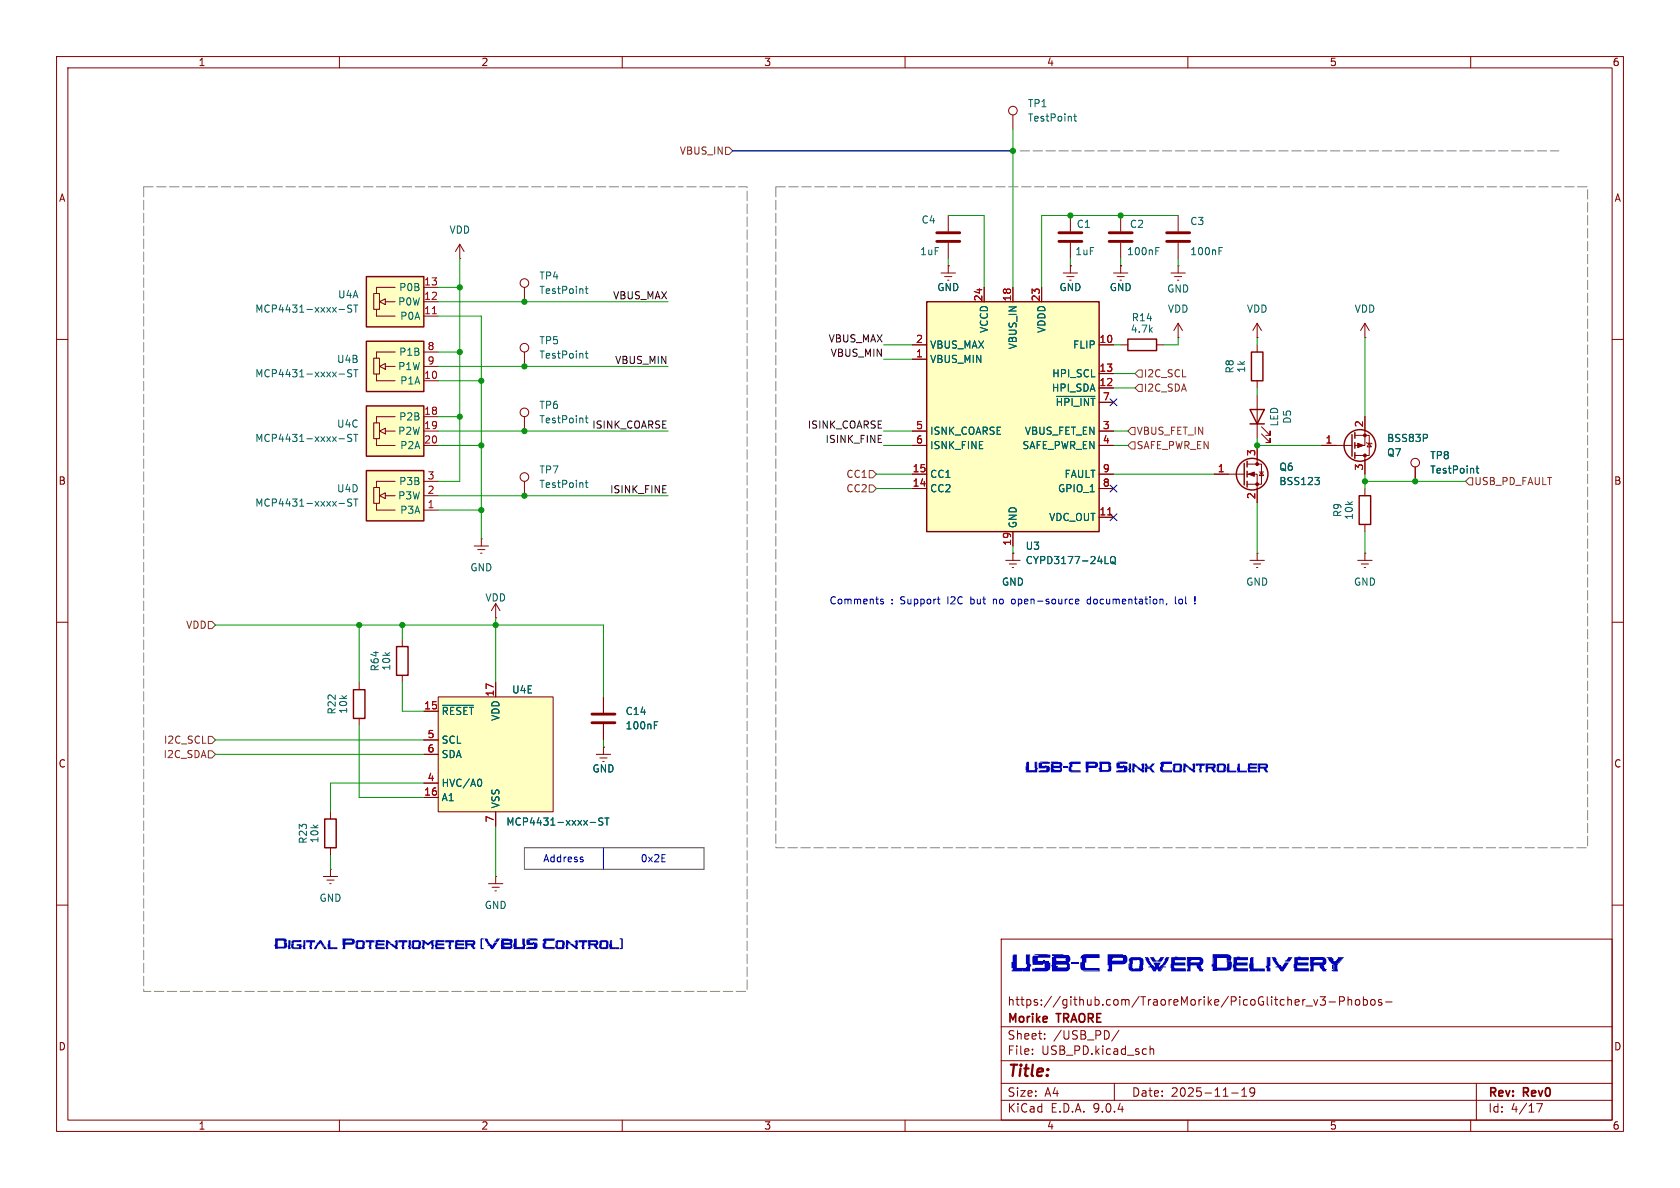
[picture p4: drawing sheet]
<svg xmlns="http://www.w3.org/2000/svg" width="297mm" height="210mm" viewBox="0 0 297 210" stroke-linecap="round" stroke-linejoin="round" font-family="sans-serif">
<defs><g id="words">
<g font-size="4.2" fill="#0000c2">
<text x="178.6" y="172.3">USB-C</text>
<text x="195.6" y="172.3">Power</text>
<text x="214" y="172.3">Delivery</text>
</g>
<text font-size="2.8" fill="#840000" x="178" y="190.9">Title:</text>
<g font-size="2.7" fill="#0000c2">
<text x="181.2" y="136.9">USB-C</text>
<text x="191.8" y="136.9">PD Sink</text>
<text x="204.9" y="136.9">Controller</text>
<text x="48.4" y="168.1">Digital</text>
<text x="60.4" y="168.1">Potentiometer</text>
<text x="84.8" y="168.1">(VBUS</text>
<text x="95.8" y="168.1">Control)</text>
</g>
<g font-size="2.1" fill="#840000">
<text x="178" y="178">https://github.com/TraoreMorike/PicoGlitcher_v3-Phobos-</text>
<text x="178" y="184">Sheet:</text>
<text x="178" y="181.2">Morike</text>
<text x="186.2" y="184">/USB_PD/</text>
<text x="187" y="181.2">TRAORE</text>
<text x="178" y="186.7">File:</text>
<text x="184.1" y="186.7">USB_PD.kicad_sch</text>
<text x="178" y="196.9">KiCad</text>
<text x="178" y="194.1">Size:</text>
<text x="184.7" y="194.1">A4</text>
<text x="185.7" y="196.9">E.D.A.</text>
<text x="193.3" y="196.9">9.0.4</text>
<text x="200" y="194.1">Date:</text>
<text x="207" y="194.1">2025-11-19</text>
<text x="263" y="194.3">Rev:</text>
<text x="263" y="196.9">Id:</text>
<text x="267.1" y="196.9">4/17</text>
<text x="269.4" y="194.3">Rev0</text>
</g>
<g font-size="1.8" fill="#840000">
<text x="35" y="11.9">1</text>
<text x="85" y="11.9">2</text>
<text x="135" y="11.9">3</text>
<text x="185" y="11.9">4</text>
<text x="235" y="11.9">5</text>
<text x="285" y="11.9">6</text>
<text x="10.3" y="35.9">A</text>
<text x="285.3" y="35.9">A</text>
<text x="10.3" y="85.9">B</text>
<text x="285.3" y="85.9">B</text>
<text x="10.3" y="135.9">C</text>
<text x="285.3" y="135.9">C</text>
<text x="10.3" y="185.9">D</text>
<text x="285.3" y="185.9">D</text>
<text x="35" y="199.9">1</text>
<text x="85" y="199.9">2</text>
<text x="135" y="199.9">3</text>
<text x="185" y="199.9">4</text>
<text x="235" y="199.9">5</text>
<text x="285" y="199.9">6</text>
</g>
<g font-size="1.8" fill="#006464">
<text x="181.6" y="19.2">TP1</text>
<text x="181.6" y="21.7">TestPoint</text>
<text x="79.4" y="41.5">VDD</text>
<text x="162.8" y="39.7">C4</text>
<text x="190.3" y="40.5">C1</text>
<text x="199.7" y="40.5">C2</text>
<text x="210.3" y="40">C3</text>
<text x="162.6" y="45.3">1uF</text>
<text x="190" y="45.3">1uF</text>
<text x="199.1" y="45.3">100nF</text>
<text x="210.3" y="45.3">100nF</text>
<text x="59.7" y="52.9">U4A</text>
<text x="70.5" y="51.7">P0B</text>
<text x="95.3" y="49.6">TP4</text>
<text x="95.3" y="52.2">TestPoint</text>
<text x="165.6" y="51.7">GND</text>
<text x="187.2" y="51.7">GND</text>
<text x="196.1" y="51.7">GND</text>
<text x="206.2" y="51.9">GND</text>
<text x="45" y="55.5">MCP4431-xxxx-ST</text>
<text x="70.3" y="54.2">P0W</text>
<text x="70.7" y="56.7">P0A</text>
<text x="174.9" y="58.9" transform="rotate(-90 174.9 58.9)">VCCD</text>
<text x="185" y="58.9" transform="rotate(-90 185 58.9)">VDDD</text>
<text x="199.8" y="59">4.7k</text>
<text x="200" y="57">R14</text>
<text x="206.4" y="55.5">VDD</text>
<text x="220.3" y="55.5">VDD</text>
<text x="239.4" y="55.5">VDD</text>
<text x="59.5" y="64.4">U4B</text>
<text x="70.3" y="65.6">P1W</text>
<text x="70.5" y="63.1">P1B</text>
<text x="95.3" y="61.1">TP5</text>
<text x="95.3" y="63.6">TestPoint</text>
<text x="164.3" y="61.8">VBUS_MAX</text>
<text x="164.3" y="64.4">VBUS_MIN</text>
<text x="179.9" y="61.9" transform="rotate(-90 179.9 61.9)">VBUS_IN</text>
<text x="189.6" y="61.8">FLIP</text>
<text x="220.3" y="66" transform="rotate(-90 220.3 66)">1k</text>
<text x="45" y="66.9">MCP4431-xxxx-ST</text>
<text x="70.7" y="68.2">P1A</text>
<text x="185.9" y="69.4">HPI_SDA</text>
<text x="185.9" y="66.9">HPI_SCL</text>
<text x="186.5" y="72">~{HPI_INT}</text>
<text x="218.3" y="66.1" transform="rotate(-90 218.3 66.1)">R8</text>
<text x="59.5" y="75.8">U4C</text>
<text x="70.3" y="77.1">P2W</text>
<text x="70.5" y="74.5">P2B</text>
<text x="95.3" y="72.5">TP6</text>
<text x="95.3" y="75">TestPoint</text>
<text x="164.3" y="77.1">ISNK_COARSE</text>
<text x="181.1" y="77.1">VBUS_FET_EN</text>
<text x="226.2" y="75.5" transform="rotate(-90 226.2 75.5)">LED</text>
<text x="228.4" y="75" transform="rotate(-90 228.4 75)">D5</text>
<text x="45" y="78.3">MCP4431-xxxx-ST</text>
<text x="70.7" y="79.6">P2A</text>
<text x="95.3" y="83.9">TP7</text>
<text x="164.3" y="79.6">ISNK_FINE</text>
<text x="180.7" y="79.6">SAFE_PWR_EN</text>
<text x="226.1" y="83.4">Q6</text>
<text x="245.1" y="80.9">Q7</text>
<text x="245.1" y="78.3">BSS83P</text>
<text x="252.7" y="81.4">TP8</text>
<text x="252.7" y="83.9">TestPoint</text>
<text x="45" y="89.8">MCP4431-xxxx-ST</text>
<text x="59.5" y="87.2">U4D</text>
<text x="70.3" y="88.5">P3W</text>
<text x="70.5" y="86">P3B</text>
<text x="95.3" y="86.5">TestPoint</text>
<text x="164.3" y="84.7">CC1</text>
<text x="164.3" y="87.2">CC2</text>
<text x="186.9" y="87.2">GPIO_1</text>
<text x="188.1" y="84.7">FAULT</text>
<text x="226.1" y="86">BSS123</text>
<text x="70.7" y="91">P3A</text>
<text x="179.9" y="93.5" transform="rotate(-90 179.9 93.5)">GND</text>
<text x="185.4" y="92.3">VDC_OUT</text>
<text x="237.3" y="91.5" transform="rotate(-90 237.3 91.5)">R9</text>
<text x="239.4" y="92" transform="rotate(-90 239.4 92)">10k</text>
<text x="83.1" y="101.2">GND</text>
<text x="181.2" y="97.4">U3</text>
<text x="181.2" y="99.9">CYPD3177-24LQ</text>
<text x="85.7" y="106.5">VDD</text>
<text x="177" y="103.7">GND</text>
<text x="220.2" y="103.7">GND</text>
<text x="239.3" y="103.7">GND</text>
<text x="67.2" y="118.8" transform="rotate(-90 67.2 118.8)">R64</text>
<text x="69.2" y="118.7" transform="rotate(-90 69.2 118.7)">10k</text>
<text x="90.4" y="122.8">U4E</text>
<text x="59.5" y="126.4" transform="rotate(-90 59.5 126.4)">R22</text>
<text x="61.6" y="126.3" transform="rotate(-90 61.6 126.3)">10k</text>
<text x="78" y="126.6">~{RESET}</text>
<text x="78" y="131.7">SCL</text>
<text x="88.5" y="127.5" transform="rotate(-90 88.5 127.5)">VDD</text>
<text x="110.5" y="129.1">100nF</text>
<text x="110.5" y="126.6">C14</text>
<text x="78" y="134.2">SDA</text>
<text x="104.6" y="136.8">GND</text>
<text x="78" y="139.3">HVC/A0</text>
<text x="78" y="141.8">A1</text>
<text x="88.5" y="143" transform="rotate(-90 88.5 143)">VSS</text>
<text x="54.5" y="149.3" transform="rotate(-90 54.5 149.3)">R23</text>
<text x="56.5" y="149.1" transform="rotate(-90 56.5 149.1)">10k</text>
<text x="89.4" y="146.2">MCP4431-xxxx-ST</text>
<text x="56.4" y="159.6">GND</text>
<text x="85.6" y="160.9">GND</text>
</g>
<g font-size="1.8" fill="#725600">
<text x="120.1" y="27.5">VBUS_IN</text>
<text x="202.1" y="69.4">I2C_SDA</text>
<text x="202.1" y="66.9">I2C_SCL</text>
<text x="200.9" y="77.1">VBUS_FET_IN</text>
<text x="200.9" y="79.6">SAFE_PWR_EN</text>
<text x="149.5" y="87.2">CC2</text>
<text x="149.5" y="84.7">CC1</text>
<text x="260.5" y="86">USB_PD_FAULT</text>
<text x="32.8" y="111.4">VDD</text>
<text x="28.9" y="131.7">I2C_SCL</text>
<text x="28.8" y="134.2">I2C_SDA</text>
</g>
<g font-size="1.8" fill="#a90000">
<text x="74.9" y="50.5">13</text>
<text x="74.9" y="53.1">12</text>
<text x="173.7" y="53.4" transform="rotate(-90 173.7 53.4)">24</text>
<text x="178.8" y="53.4" transform="rotate(-90 178.8 53.4)">18</text>
<text x="183.9" y="53.4" transform="rotate(-90 183.9 53.4)">23</text>
<text x="74.9" y="55.6">11</text>
<text x="75.5" y="62">8</text>
<text x="75.5" y="64.5">9</text>
<text x="161.9" y="60.7">2</text>
<text x="161.9" y="63.2">1</text>
<text x="194.3" y="60.7">10</text>
<text x="194.3" y="65.8">13</text>
<text x="74.9" y="67.1">10</text>
<text x="194.3" y="68.3">12</text>
<text x="194.9" y="70.9">7</text>
<text x="74.9" y="73.4">18</text>
<text x="74.9" y="75.9">19</text>
<text x="161.9" y="75.9">5</text>
<text x="194.9" y="75.9">3</text>
<text x="241" y="75.6" transform="rotate(-90 241 75.6)">2</text>
<text x="74.9" y="78.5">20</text>
<text x="161.2" y="83.6">15</text>
<text x="161.9" y="78.5">6</text>
<text x="194.9" y="78.5">4</text>
<text x="194.9" y="83.6">9</text>
<text x="215.2" y="83.6">1</text>
<text x="222" y="80.7" transform="rotate(-90 222 80.7)">3</text>
<text x="234.2" y="78.5">1</text>
<text x="241" y="83.3" transform="rotate(-90 241 83.3)">3</text>
<text x="75.5" y="84.8">3</text>
<text x="75.5" y="87.4">2</text>
<text x="75.5" y="89.9">1</text>
<text x="161.2" y="86.1">14</text>
<text x="194.9" y="86.1">8</text>
<text x="222" y="88.3" transform="rotate(-90 222 88.3)">2</text>
<text x="194.3" y="91.2">11</text>
<text x="178.8" y="96.6" transform="rotate(-90 178.8 96.6)">19</text>
<text x="74.9" y="125.5">15</text>
<text x="87.4" y="123.2" transform="rotate(-90 87.4 123.2)">17</text>
<text x="75.5" y="130.6">5</text>
<text x="75.5" y="133.1">6</text>
<text x="74.9" y="140.7">16</text>
<text x="75.5" y="138.2">4</text>
<text x="87.4" y="145.5" transform="rotate(-90 87.4 145.5)">7</text>
</g>
<g font-size="1.8" fill="#0f0f0f">
<text x="108.3" y="53">VBUS_MAX</text>
<text x="108.7" y="64.4">VBUS_MIN</text>
<text x="146.4" y="60.6">VBUS_MAX</text>
<text x="146.8" y="63.2">VBUS_MIN</text>
<text x="104.6" y="75.9">ISINK_COARSE</text>
<text x="142.7" y="75.9">ISINK_COARSE</text>
<text x="145.8" y="78.4">ISINK_FINE</text>
<text x="107.7" y="87.3">ISINK_FINE</text>
</g>
<g font-size="1.8" fill="#0000c2">
<text x="146.5" y="107">Comments</text>
<text x="157.5" y="107">:</text>
<text x="159.3" y="107">Support</text>
<text x="167.8" y="107">I2C</text>
<text x="172" y="107">but</text>
<text x="176.2" y="107">no</text>
<text x="179.7" y="107">open-source</text>
<text x="193.3" y="107">documentation,</text>
<text x="209" y="107">lol</text>
<text x="95.9" y="152.6">Address</text>
<text x="113.2" y="152.6">0x2E</text>
</g>
</g></defs>
<g fill="none" stroke="#840000" stroke-width=".18">
<path d="M10 10h277v190h-277zM12 12h273v186h-273zM60 10v2M110 10v2M160 10v2M210 10v2M260 10v2M167.6 38.1v2.8M179.1 20.3v2.6M81.3 45.7h.1M81.3 43.2l-.8 1.3M81.3 43.2l.7 1.3"/>
<path d="M81.3 43.2v2.5M92.7 50.8v2.5M166.4 48.3h2.5M167 48.9h1.3M167.5 49.5h.3M167.6 47h.1M167.6 42.9v2.8M167.6 47v1.3M196.8 48.3h2.6M197.5 48.9h1.3M198 49.5h.2M198.1 47h.1"/>
<path d="M198.1 47v1.3M207 48.3h2.5M207.6 48.9h1.3M208.2 49.5h.2M208.3 47h.1M208.3 59.7h.1M208.3 47v1.3M208.3 57.2v2.5M208.3 57.2l-.8 1.2M208.3 57.2l.7 1.2M222.2 59.7h.1M222.2 57.2v2.5"/>
<path d="M222.2 57.2l-.7 1.2M222.2 57.2l.8 1.2M241.3 59.7h.1M241.3 57.2l-.8 1.2M241.3 57.2l.8 1.2M241.3 57.2v2.5M10 60h2M92.7 62.2v2.6M92.7 73.7v2.5M198.1 61h1.3M204.5 61h1.2M222.2 69.9v7.6"/>
<path d="M223 76.7l1.5 1.5v-.7v.7h-.7M223 75.4l1.5 1.6v-.8v.8h-.7M233.7 78.7h5.3M239.5 77h2.6v3.5h-2.6M241.3 73.7v5h-1.8M241.6 78.2l.1 .2h.7l.2 .1M242.1 78.4l.3 .6h-.7zM285 60h2M83.8 96.5h2.6M84.5 97.2h1.2M85 97.8h.2M85.1 95.3h.1"/>
<path d="M85.1 95.3v1.2M92.7 85.1v2.5M241.3 80.5v3.3M10 110h2M87.6 109.2h.1M87.6 106.7l-.7 1.3M87.6 106.7l.8 1.3M87.6 106.7v2.5M285 110h2M105.4 133.4h2.5M106 134h1.3M106.6 134.6h.2"/>
<path d="M106.7 132.1h.1M106.7 132.1v1.3M57.1 154.9h2.6M57.8 155.6h1.3M58.3 156.2h.2M58.4 153.7h.1M58.4 153.7v1.2M86.4 156.2h2.5M87 156.8h1.3M87.5 157.5h.3M87.6 154.9h.1M87.6 154.9v1.3"/>
<path d="M10 160h2M177 166h108v32h-108zM230.9 177.8h1.1M232.2 176.7l.4 1 .4-1M233.4 176.2h.9l-.5 .6 .4 .1v.7l-.2 .1h-.4l-.2-.1M235 177.1h1.1M236.8 177l.7-.1 .2-.2-.1-.4-.2-.1h-.6v1.5M238.3 176.2v1.5M238.3 176.8l.2-.1 .4 .1 .1 .9M239.7 176.8l.2-.1 .4 .1 .1 .6-.2 .2-.3 .1-.2-.1zM241 176.8l.5-.1 .2 .3v.4l-.1 .2h-.6M241 176.2v1.5"/>
<path d="M242.4 176.8l.2-.1 .4 .1 .1 .6-.1 .2-.4 .1-.2-.1zM244.2 176.8l-.3-.1-.2 .2v.2l.5 .2v.3h-.5M245 177.1h1.1M285 160h2M60 198v2M110 198v2M160 198v2M177 194.5h108M177 191.5h108M177 187.5h108M177 181.5h108M182.5 186.3v.1"/>
<path d="M182.5 185.5v.1M184.7 183.6v.1M184.7 182.8v.1M197 191.5v3M197.8 182.1l-1.3 2M203.3 184.9v1.5M203.3 185.5l.2-.1 .4 .1 .1 .9M210 198v2M217.7 193.2h1.2M219.5 193.8h.9M219.5 192.7l.5-.4v1.5M221.8 192.9l-.3 .3h-.3l-.2-.3 .1-.5 .4-.1 .2 .1a.99 .99 0 0 1-.3 1.4h-.3"/>
<path d="M260 198v2M261 191.5v6.5M271.7 195.1h1l-.7 1.5"/>
<circle cx="179.1" cy="19.6" r=".76"/>
<circle cx="92.7" cy="50" r=".76"/>
<circle cx="92.7" cy="72.9" r=".76"/>
<circle cx="92.7" cy="61.5" r=".76"/>
<circle cx="92.7" cy="84.3" r=".76"/>
</g>
<g fill="none" stroke="#840000" stroke-width=".25">
<path d="M199.4 59.9h5.1v2.1h-5.1zM221 72.4h2.5l-1.3 2.5zM221 74.9h2.5M239 76.8v3.8M239.5 76.5v1M239.5 78.2v1M239.5 80v1"/>
<circle cx="240.4" cy="78.7" r="2.79"/>
</g>
<path d="M189.8 20.6h.5M190 20.1v1.1l.3 .2M103.5 51h.4M103.6 50.6v1.1l.3 .2M103.5 73.9h.4M103.5 62.5h.4M103.6 62v1.1l.3 .2M103.6 73.5v1.1l.3 .1M252.3 76.9v.4M103.5 85.3h.4M103.6 84.9v1.1l.3 .2" fill="none" stroke="#006464" stroke-width=".18"/>
<path d="M165.6 41.1h4.1M165.6 42.7h4.1" fill="none" stroke="#840000" stroke-width=".51"/>
<g fill="#840000" stroke="#840000" stroke-width=".18">
<path d="M240 78.4l1 .3-1 .4z"/>
<circle cx="241.3" cy="80.5" r=".25"/>
<circle cx="241.3" cy="77" r=".25"/>
</g>
<path d="M66.5 73.7h3.3" fill="none" stroke="#ffffc2" stroke-width=".18"/>
<path d="M66.5 73.7v.2z" fill="#ffffc2"/>
<path d="M66.5 78.7h3.3" fill="none" stroke="#ffffc2" stroke-width=".18"/>
<path d="M64.8 71.8h10.1v8.8h-10.1z" fill="#ffffc2"/>
<path d="M66.1 74.8h1v2.7h-1zM66.5 77.6v1.1h3.3M67.1 76.2l1-.5v1zM68.1 76.2h1.7M69.8 73.7h-3.3v1.1M74.9 76.2h2.6M74.9 73.7h2.6M74.9 78.7h2.6" fill="none" stroke="#840000" stroke-width=".18"/>
<path d="M64.8 71.8h10.1v8.8h-10.1z" fill="none" stroke="#840000" stroke-width=".25"/>
<path d="M59.9 77.6h1M62.2 76.8h-.5l-.2 .1v.4l.6 .2 .1 .3-.3 .2h-.4M62.5 76.8h.8M62.9 76.8v1.2" fill="none" stroke="#006464" stroke-width=".18"/>
<path d="M66.5 62.2h3.3" fill="none" stroke="#ffffc2" stroke-width=".18"/>
<path d="M66.5 62.2v.3z" fill="#ffffc2"/>
<path d="M66.5 67.3h3.3" fill="none" stroke="#ffffc2" stroke-width=".18"/>
<path d="M64.8 60.3h10.1v8.9h-10.1z" fill="#ffffc2"/>
<path d="M66.1 63.3h1v2.8h-1zM66.5 67.1v.2h3.3M66.5 66.1v1M67.1 64.8l1-.5v1zM68.1 64.8h1.7M69.8 62.2h-3.3v1.1M74.9 64.8h2.6M74.9 62.2h2.6M74.9 67.3h2.6" fill="none" stroke="#840000" stroke-width=".18"/>
<path d="M64.8 60.3h10.1v8.9h-10.1z" fill="none" stroke="#840000" stroke-width=".25"/>
<path d="M59.9 66.1h1M62.2 65.4l-.5-.1-.2 .2v.3l.6 .3 .1 .3-.3 .2h-.4M62.5 65.3h.8M62.9 65.3v1.3" fill="none" stroke="#006464" stroke-width=".18"/>
<path d="M66.5 50.8h3.3" fill="none" stroke="#ffffc2" stroke-width=".18"/>
<path d="M66.5 50.8v.3z" fill="#ffffc2"/>
<path d="M66.5 55.9h3.3" fill="none" stroke="#ffffc2" stroke-width=".18"/>
<path d="M64.8 48.9h10.1v8.9h-10.1z" fill="#ffffc2"/>
<path d="M66.1 51.9h1v2.8h-1zM66.5 54.7v1.2h3.3M67.1 53.3l1-.5v1zM68.1 53.3h1.7M69.8 50.8h-3.3v1.1M74.9 53.3h2.6M74.9 50.8h2.6M74.9 55.9h2.6" fill="none" stroke="#840000" stroke-width=".18"/>
<path d="M64.8 48.9h10.1v8.9h-10.1z" fill="none" stroke="#840000" stroke-width=".25"/>
<path d="M76.4 55.5h.8" fill="none" stroke="#a90000" stroke-width=".18"/>
<path d="M59.9 54.7h1M62.2 54l-.5-.1-.2 .1v.4l.6 .2 .1 .3-.3 .3-.4-.1M62.5 53.9h.8M62.9 53.9v1.3" fill="none" stroke="#006464" stroke-width=".18"/>
<path d="M66.5 85.1h3.3" fill="none" stroke="#ffffc2" stroke-width=".18"/>
<path d="M66.5 85.1v.2z" fill="#ffffc2"/>
<path d="M66.5 90.2h3.3" fill="none" stroke="#ffffc2" stroke-width=".18"/>
<path d="M64.8 83.2h10.1v8.9h-10.1z" fill="#ffffc2"/>
<g fill="none" stroke="#840000" stroke-width=".18">
<path d="M66.1 86.2h1v2.8h-1zM66.5 89.9v.3h3.3M66.5 89v.9M67.1 87.6l1-.5v1zM68.1 87.6h1.7M69.8 85.1h-3.3v1.1M74.9 87.6h2.6M74.9 85.1h2.6M74.9 90.2h2.6M250.2 82.6v2.5"/>
<circle cx="250.2" cy="81.8" r=".76"/>
</g>
<path d="M64.8 83.2h10.1v8.9h-10.1z" fill="none" stroke="#840000" stroke-width=".25"/>
<path d="M59.9 89h1M62.2 88.3l-.5-.1-.2 .1v.4l.6 .2 .1 .3-.3 .3-.4-.1M62.5 88.2h.8M62.9 88.2v1.3M260.9 82.8h.5M261.1 82.4v1.1l.3 .1" fill="none" stroke="#006464" stroke-width=".18"/>
<path d="M77.5 123.2h20.3v20.3h-20.3z" fill="#ffffc2"/>
<g fill="none" stroke="#840000" stroke-width=".18">
<path d="M189.2 38.1v2.8M198.1 38.1v2.8M188 48.3h2.5M188.6 48.9h1.3M189.1 49.5h.3M189.2 47h.1M189.2 42.9v2.8M189.2 47v1.3M198.1 42.9v2.8M71.1 113v1.3M71.1 119.4v1.3M63.5 120.7v1.2"/>
<path d="M63.5 127v1.3M74.9 125.7h2.6M74.9 130.8h2.6M74.9 133.4h2.6M74.9 138.4h2.6M77.5 123.2h20.3v20.3h-20.3zM87.6 120.7v2.5M106.7 123.2v2.8M106.7 128v2.8M58.4 143.5v1.3M58.4 149.9v1.2M74.9 141h2.6"/>
<path d="M87.6 143.5v2.6"/>
</g>
<path d="M204.3 44.4h.5M204.3 43.8h.6M78.2 124.7h5.5M84.9 137.7a.79 .79 0 0 1 0 1.3M115.7 128.2h.4M115.7 127.6h.6M104.3 145.4h1M106.6 144.7l-.5-.1-.2 .1v.4l.6 .2 .1 .3-.3 .3-.5-.1M106.9 144.6h.8M107.3 144.6v1.3" fill="none" stroke="#006464" stroke-width=".18"/>
<path d="M187.2 41.1h4.1M187.2 42.7h4.1M196.1 41.1h4.1M196.1 42.7h4.1M104.6 126.2h4.1M104.6 127.8h4.1" fill="none" stroke="#840000" stroke-width=".51"/>
<path d="M70.1 114.3h2v5.1h-2zM62.5 121.9h2v5.1h-2zM57.4 144.8h2v5.1h-2z" fill="none" stroke="#840000" stroke-width=".25"/>
<path d="M163.8 53.3h30.5v40.7h-30.5z" fill="#ffffc2"/>
<g fill="none" stroke="#840000" stroke-width=".25">
<path d="M163.8 53.3h30.5v40.7h-30.5zM221.2 62.2h2.1v5.1h-2.1zM220 81.9v3.8M220.5 81.5v1.1M220.5 83.3v1M220.5 85.1v1M240.3 87.6h2v5.1h-2z"/>
<circle cx="221.4" cy="83.8" r="2.79"/>
</g>
<g fill="none" stroke="#840000" stroke-width=".18">
<path d="M208.3 38.1v2.8M174 50.8v2.5M179.1 50.8v2.5M184.1 50.8v2.5M208.3 42.9v2.8M161.3 61h2.5M161.3 63.5h2.5M161.3 76.2h2.5M161.3 78.7h2.5M194.3 61h2.5M194.3 76.2h2.5M194.3 78.7h2.5"/>
<path d="M194.3 66h2.5M194.3 68.6h2.5M194.3 71.1h2.5M222.2 61v1.2M222.2 67.3v1.3M222.2 78.7v3.3M161.3 83.8h2.5M161.3 86.4h2.5M177.8 99.1h2.5M178.4 99.7h1.3M179.1 97.8h.1M179.1 94v2.5"/>
<path d="M179.1 97.8v1.3M194.3 83.8h2.5M194.3 86.4h2.5M194.3 91.4h2.5M214.6 83.8h5.4M220.5 82h2.5v3.6h-2.5M220.5 83.8h1.7v5.1M221 99.1h2.5M221.6 99.7h1.3M222.2 97.8h.1M222.2 97.8v1.3M222.6 83.4h.8"/>
<path d="M223 83.4l.4 .7h-.8zM240 99.1h2.6M240.7 99.7h1.2M241.3 97.8h.1M241.3 86.4v1.2M241.3 92.7v1.3M241.3 97.8v1.3M178.9 100.3h.3M222.1 100.3h.3M241.2 100.3h.2"/>
</g>
<path d="M215.5 44.4h.4M215.5 43.8h.6M186.8 70.1h6.8M195.4 99.6h.6M196.4 98.6l.2-.2a.43 .43 0 0 1 .6 .4v.4a.42 .42 0 0 1-.5 .5 .42 .42 0 0 1-.4-.5zM196.6 99.3l.6 .5M232.5 84.4h.7l-.4 .5M233 84.9l.2 .2v.3l-.2 .3" fill="none" stroke="#006464" stroke-width=".18"/>
<path d="M195.8 91h.7" fill="none" stroke="#a90000" stroke-width=".18"/>
<path d="M206.2 41.1h4.1M206.2 42.7h4.1" fill="none" stroke="#840000" stroke-width=".51"/>
<g fill="#840000" stroke="#840000" stroke-width=".18">
<path d="M220.7 83.8l1-.4v.8z"/>
<circle cx="222.2" cy="82" r=".25"/>
<circle cx="222.2" cy="85.6" r=".25"/>
</g>
<path d="M128.3 26h.6l.6 .7-.6 .6h-.6zM200 78.1h.7v1.3h-.7l-.6-.7zM200 75.6h.7v1.2h-.7l-.6-.6zM201.3 67.9h.6v1.3h-.6l-.6-.6zM201.3 65.4h.6v1.3h-.6l-.6-.7zM153.7 85.7h.6l.6 .7-.6 .6h-.6zM153.7 83.2h.6l.6 .6-.6 .7h-.6zM259.7 84.5h.6v1.2h-.6l-.6-.6zM36.8 109.9h.7l.6 .6-.6 .6h-.7zM36.8 130.2h.7l.6 .6-.6 .6h-.7zM36.8 132.7h.7l.6 .7-.6 .6h-.7z" fill="none" stroke="#725600" stroke-width=".18"/>
<path d="M102.9 151.9l.2 .2-.2 .2M102.9 151.5l.2 .1M106.7 149.9v3.8" fill="none" stroke="#0000c2" stroke-width=".18"/>
<path d="M92.7 149.9h31.8v3.8h-31.8z" fill="none" stroke="#484848" stroke-width=".18"/>
<path d="M180.3 26.7h95.3" fill="none" stroke="#848484" stroke-width=".18" stroke-dasharray="1.7 .6"/>
<g fill="none" stroke="#009600" stroke-width=".18">
<path d="M167.6 38.1h6.4v12.7M179.1 22.9v27.9M208.3 38.1h-24.2v12.7M77.5 55.9h7.6v39.4M77.5 50.8h3.8M77.5 53.3h40.6M81.3 45.7v39.4h-3.8M167.6 45.7v1.3M189.2 45.7v1.3M198.1 45.7v1.3M208.3 59.7v1.3h-2.6M208.3 45.7v1.3"/>
<path d="M222.2 59.7v1.3M241.3 59.7v14M77.5 76.2h40.6M77.5 62.2h3.8M77.5 64.8h40.6M77.5 78.7h7.6M77.5 73.7h3.8M77.5 67.3h7.6M156.2 76.2h5.1M156.2 63.5h5.1M156.2 61h5.1M156.2 78.7h5.1"/>
<path d="M196.8 76.2h2.6M196.8 61h1.3M196.8 78.7h2.6M196.8 66h3.9M196.8 68.6h3.9M222.2 77.5v1.2h11.5M222.2 68.6v1.3M77.5 87.6h40.6M77.5 90.2h7.6M154.9 83.8h6.4M154.9 86.4h6.4M179.1 96.5v1.3"/>
<path d="M196.8 83.8h17.8M222.2 88.9v8.9M241.3 85.1h17.8M241.3 83.8v2.6M241.3 94v3.8M38.1 110.5h68.6v12.7M63.5 110.5v10.2M71.1 110.5v2.5M87.6 109.2v11.5M38.1 133.4h36.8M38.1 130.8h36.8M63.5 128.3v12.7h11.4"/>
<path d="M71.1 120.7v5h3.8M74.9 138.4h-16.5v5.1M106.7 130.8v1.3M58.4 151.1v2.6M87.6 146.1v8.8"/>
</g>
<path d="M129.5 26.7h49.6" fill="none" stroke="#0000c2" stroke-width=".25"/>
<path d="M196.2 70.5l1.3 1.2M197.5 70.5l-1.3 1.2M196.2 85.8l1.3 1.2M196.2 90.8l1.3 1.2M197.5 85.8l-1.3 1.2M197.5 90.8l-1.3 1.2" fill="none" stroke="#000084" stroke-width=".18"/>
<g fill="#0000c2">
<path d="M189.1 134.8l.3-.2h1.6v.5h-1.4v.5h-.2l.1 .5 1.5 .1v.3h-1.8l1.7-.1h-1.8l-.2-.4v-.5h.2v-.4h-.2z"/>
<path d="M202.4 135.8h1.2l.6 .7h-.5l-.5-.6h-.4v.6h-.4z"/>
<path d="M202.4 135h.4l.1 .5h.3l.5-.5h.5l-.6 .7h-1.2v-.1h.1z"/>
<path d="M217 135h.4v1.2h1.2v.3h-.7v-.1v.1h-1l.1-.3h-.1v-.5h.4v-.7v.7h-.4h.1z"/>
<path d="M218.9 135h.3v1.2h1.2v.3h-.6v-.1l-.1 .1h-1l.1-.3h-.1v-.5h.5v-.7l-.1 .7h-.4h.1z"/>
<path d="M220.6 135h1.6v.3h-1.2v.2h1.2v.4h-1.3l.1 .3h1.2v.3h-1.6z"/>
<path d="M222.3 135h1.5a.47 .47 0 0 1 .4 .4 .47 .47 0 0 1-.4 .5l.2 .4h.2l-.1 .1 .1 .1h-.4l-.4-.6h-.6v.6h-.5l.1-1.1h.4v.1l1-.1-.1-.1-1.3 .1v-.2l-.1 .7z"/>
</g>
<g fill="none" stroke="#0000c2" stroke-width=".18">
<path d="M156.1 106l-.3-.1-.1 .2v.2l.4 .1v.3h-.4M165.7 105.9h.5M166.1 106.8h.1M175.6 105.9v.9M175.8 105.9l-.2 .1M179.2 105.9l-.3 .1-.1 .2 .1 .4 .3 .2M190.1 106.3l.6-.1v-.2l-.4-.1-.2 .2 .1 .6h.5M192.8 106l-.4-.1-.2 .3 .1 .5h.5M206.3 106.7l-.1 .2M207.8 105.5v1.1l.2 .2M208.5 106l-.1 .2 .1 .5M211.2 106.6v.2"/>
<path d="M211.2 105.5v.8"/>
</g>
<g fill="#0000c2">
<path d="M55.9 166.7h.3l.3-.5h.3l.6 1h-.4l-.4-.5-.2 .2-.5 .9h-.4l.6-1z"/>
<path d="M56.9 167.3h.6l.3 .5h-.5z"/>
<path d="M58.1 166.2h.3v1.3h1.2v.3h-.6v-.1l-.1 .1h-1l.1-.3h-.1v-.6h.5v-.6v.6h-.5h.1z"/>
<path d="M77 166.2h1.6v.3h-1.2v.3h1.1v.3h-1.2l.1 .3h1.2v.4h-1.6z"/>
<path d="M78.7 166.2h1.6v.4h-.5v.6h-.2l.2 .6h-.5l-.1-.6 .2-.1v-.5l-.1 .5v-.5h-.6v-.3h1.5z"/>
<path d="M80.5 166.2h1.6v.3h-1.2v.3h1.1v.3h-1.2l.1 .3h1.2v.4h-1.6z"/>
<path d="M82.2 166.2h1.4a.47 .47 0 0 1 .4 .4 .47 .47 0 0 1-.3 .5l.2 .4h.2l-.1 .1v.2h-.4l-.3-.7h-.7v.7h-.4l.1-1.2h.3v.2l1-.1v-.2l-1.3 .1v-.1l-.1 .6z"/>
<path d="M93.2 166l.3-.1h1.5v.4h-1.3v.3h.5v-.1l.7 .1v.2h.1l-.1 .8h.1l-.4 .2h-1.6v-.3h.4v-.1h1l.1-.4-1.4 .1v-1h.6z"/>
<path d="M106.1 166.3l1.2-.1 .3 .4v.8l-.2 .3h-1.3a.18 .18 0 0 1-.2-.2 .18 .18 0 0 1 .2-.2v-.3h.3v.5l.7-.1 .1-.7-.2-.2-.6 .1v.4h-.3v-.5v.8h-.2l.1-.4-.1-.3z"/>
<path d="M107.9 166.2h.3v1.3h1.2v.3h-.6v-.1l-.1 .1h-1l.1-.3h-.1v-.6h.5v-.6l-.1 .6h-.4h.1z"/>
<path d="M109.6 165.9l.5 .1v1.7l-.1 .1h-.4v-.2h.2v-1.5h-.2z"/>
<path d="M191.3 168.9l.4-.2h2.7v.7h-2.3v.8h-.3v.7l.2 .2h2.4v.6h-2.7l-.3-.1h2.8h-.1h-2.8l-.3-.7v-.8h.3v-.7h-.3z"/>
<path d="M207.1 169.2h.6v-.1l1.9 .1v.5h-1.9v.4h1.8v.6h-1.9l.1 .5h1.9v.5h-2.5v-.6h-.2z"/>
<path d="M209.8 169.2h2.3a.75 .75 0 0 1 .6 .7 .75 .75 0 0 1-.5 .8l.3 .6h.3v.2h-.2l.2 .2h-.7l-.6-.9h.1l-.1-.1h-1v1h-.7v-.3h.1v-.6h-.1v-.1h.2v-.9h.5v.3h1.5l.1-.1-.1-.3h-1.4v.1h-.6l-.1-.2v1.1h-.1z"/>
<path d="M228.8 169.2h.6v-.1l2 .1v.5h-2v.4h1.9v.6h-2l.1 .5h2v.5h-2.6v-.6h-.1z"/>
<path d="M231.6 169.2h2.3a.75 .75 0 0 1 .6 .7 .75 .75 0 0 1-.6 .8l.4 .6h.2v.2h-.1l.1 .2h-.6l-.7-.9h.1v-.1h-1.1v1h-.6v-.3h.1v-.6h-.1v-.1h.1v-.9h.5v.3h1.5l.1-.1-.1-.3h-1.3v.1h-.7v-.2v1.1h-.1z"/>
<path d="M234.5 169.2h.9l.5 .5h-.3l.3 .2h.2l.5-.6-.1-.1h1.1l-.9 1.1-.3 .1h.1v1.3h-1.1l.5-.1v-1.1l-.1 1.1h-.4v-.2h.3v-.9h-.2l-.2-.3h1.4l.7-.8-.8 .8h-1.3z"/>
<path d="M235.5 170.6h.1v.6h-.1z"/>
</g>
<path d="M25.4 33h106.7v142.3h-106.7zM137.2 33h143.5v116.9h-143.5z" fill="none" stroke="#848484" stroke-width=".18" stroke-dasharray="1.7 .6"/>
<g fill="none" stroke="#006464" stroke-width=".18">
<path d="M186.8 70.1h6.8M252.3 76.9v.4M195.4 99.6h.6M196.4 98.6l.2-.2a.43 .43 0 0 1 .6 .4v.4a.42 .42 0 0 1-.5 .5 .42 .42 0 0 1-.4-.5zM196.6 99.3l.6 .5M232.5 84.4h.7l-.4 .5M233 84.9l.2 .2v.3l-.2 .3M260.9 82.8h.5M261.1 82.4v1.1l.3 .1M78.2 124.7h5.5M84.9 137.7a.79 .79 0 0 1 0 1.3M115.7 128.2h.4"/>
<path d="M115.7 127.6h.6M104.3 145.4h1M106.6 144.7l-.5-.1-.2 .1v.4l.6 .2 .1 .3-.3 .3-.5-.1M106.9 144.6h.8M107.3 144.6v1.3"/>
</g>
<g fill="none" stroke="#840000" stroke-width=".18">
<path d="M167.6 47h.1M174 50.8v2.5M179.1 50.8v2.5M184.1 50.8v2.5M189.2 47h.1M198.1 47h.1M161.3 61h2.5M161.3 63.5h2.5M161.3 76.2h2.5M161.3 78.7h2.5M194.3 61h2.5M194.3 76.2h2.5"/>
<path d="M194.3 78.7h2.5M194.3 66h2.5M194.3 68.6h2.5M194.3 71.1h2.5M222.2 78.7v2.6M233.7 78.7h2.5M241.3 73.7v2.5M161.3 83.8h2.5M161.3 86.4h2.5M179.1 97.8h.1M179.1 94v2.5M194.3 83.8h2.5"/>
<path d="M194.3 86.4h2.5M194.3 91.4h2.5M214.6 83.8h2.6M222.2 86.4v2.5M241.3 81.3v2.5M250.2 82.6v2.5M74.9 125.7h2.6M74.9 130.8h2.6M74.9 133.4h2.6M74.9 138.4h2.6M87.6 120.7v2.5M106.7 132.1h.1"/>
<path d="M106.7 123.2v2.8M106.7 128v2.8M74.9 141h2.6M87.6 143.5v2.6"/>
</g>
<path d="M195.8 91h.7" fill="none" stroke="#a90000" stroke-width=".18"/>
<g fill="#009600" stroke="#009600" stroke-width=".18">
<circle cx="87.6" cy="110.5" r=".46"/>
<circle cx="71.1" cy="110.5" r=".46"/>
<circle cx="222.2" cy="78.7" r=".46"/>
<circle cx="241.3" cy="85.1" r=".46"/>
<circle cx="179.1" cy="26.7" r=".46"/>
<circle cx="85.1" cy="78.7" r=".46"/>
<circle cx="81.3" cy="73.7" r=".46"/>
<circle cx="92.7" cy="76.2" r=".46"/>
<circle cx="92.7" cy="53.3" r=".46"/>
<circle cx="92.7" cy="64.8" r=".46"/>
<circle cx="81.3" cy="62.2" r=".46"/>
<circle cx="85.1" cy="67.3" r=".46"/>
<circle cx="81.3" cy="50.8" r=".46"/>
<circle cx="85.1" cy="90.2" r=".46"/>
<circle cx="92.7" cy="87.6" r=".46"/>
<circle cx="250.2" cy="85.1" r=".46"/>
<circle cx="198.1" cy="38.1" r=".46"/>
<circle cx="189.2" cy="38.1" r=".46"/>
<circle cx="63.5" cy="110.5" r=".46"/>
</g>
<use href="#words"/>
</svg>
